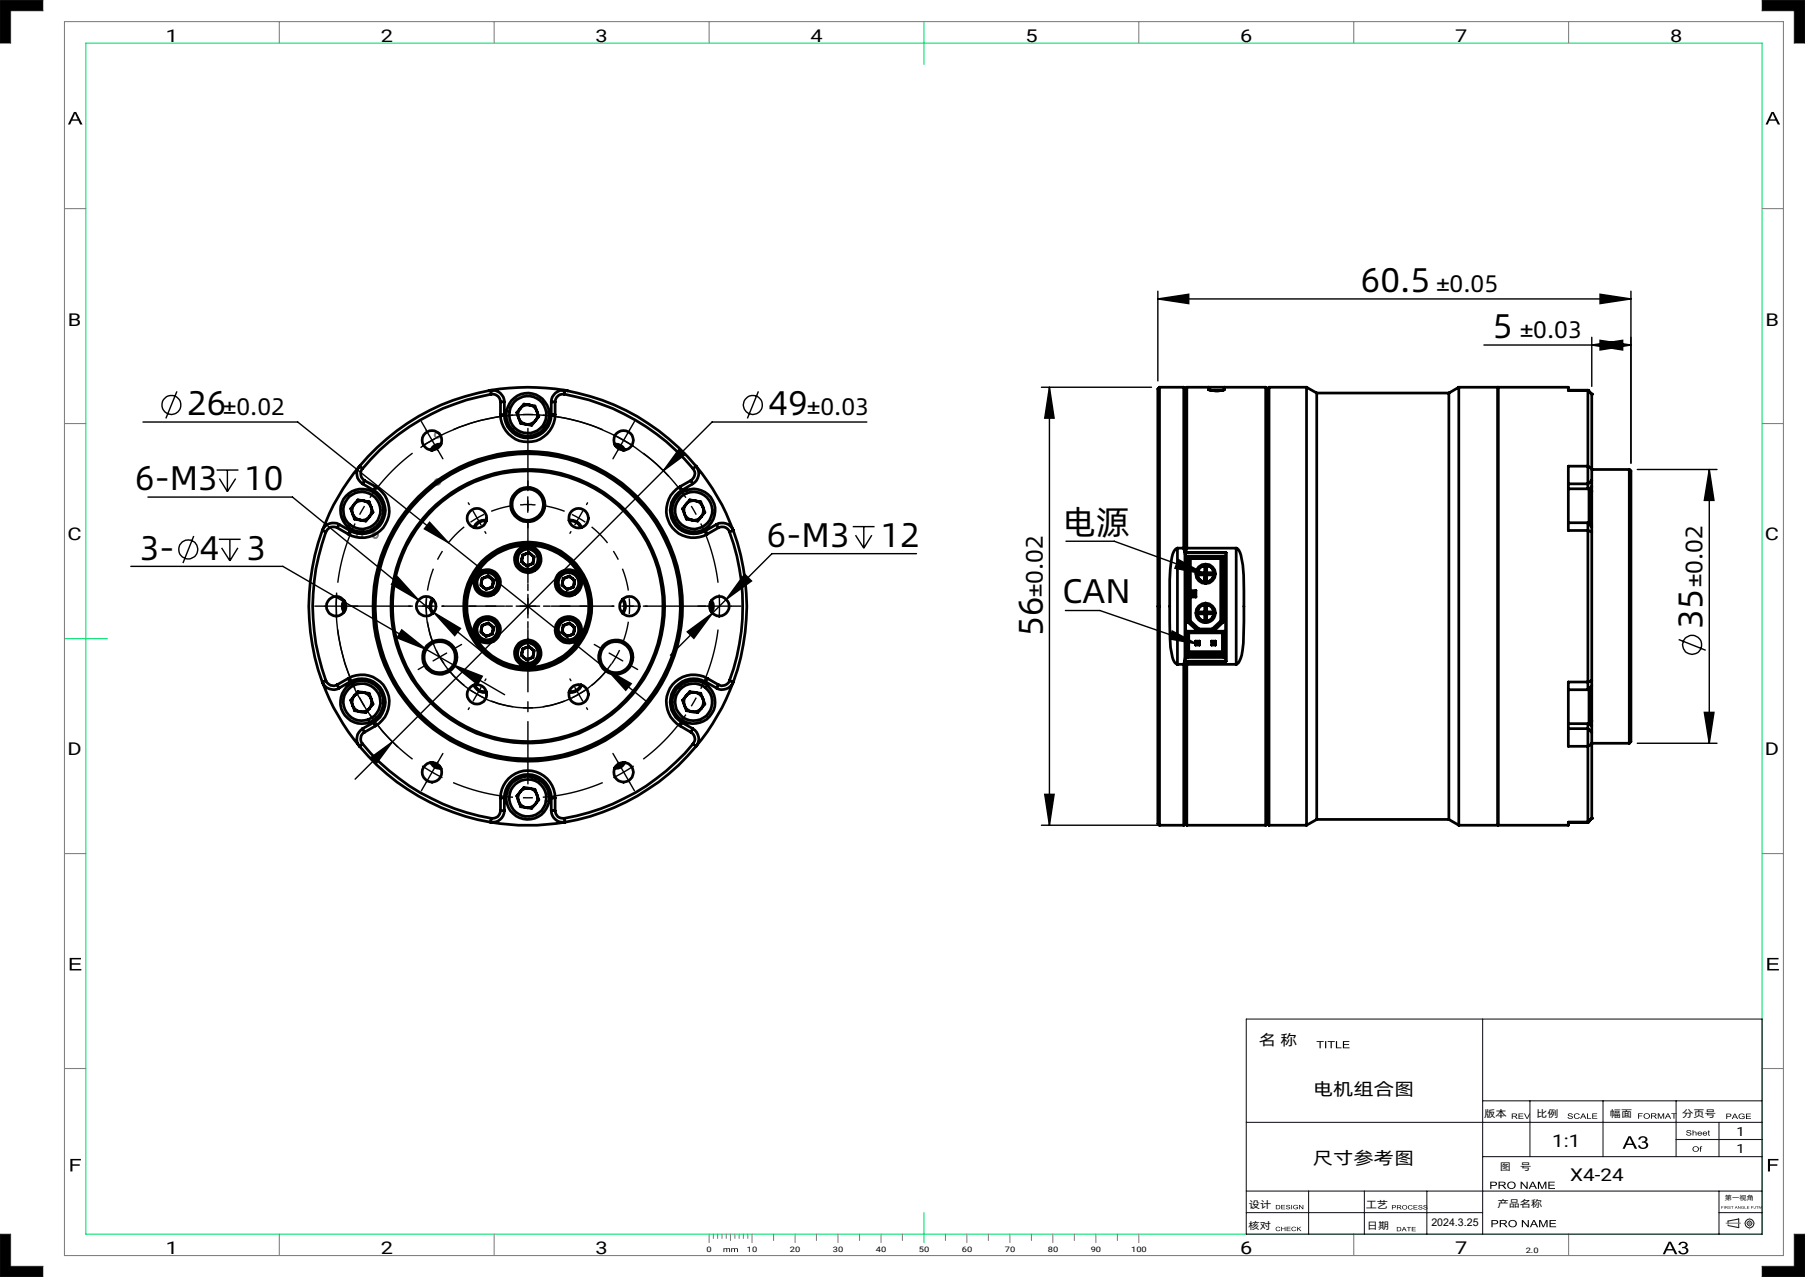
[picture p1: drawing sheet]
<svg xmlns="http://www.w3.org/2000/svg" width="420mm" height="297mm" viewBox="0 0 420 297" stroke-linecap="round" stroke-linejoin="round" font-family="sans-serif">
<defs><g id="words">
<g font-size="8">
<text x="316.6" y="67.9">60.5</text>
<text x="347.4" y="78.7">5</text>
<text x="43.6" y="96.5">26</text>
<text x="178.9" y="96.5">49</text>
<text x="31.4" y="114">6-M3</text>
<text x="56.8" y="114">10</text>
<text x="247.2" y="124.2">电源</text>
<text x="32.5" y="130.1">3-</text>
<text x="46.5" y="130.1">4</text>
<text x="57.4" y="130.1">3</text>
<text x="178.5" y="127.2">6-M3</text>
<text x="204.9" y="127.2">12</text>
<text x="247.1" y="140.3">CAN</text>
<text x="242.6" y="147.9" transform="rotate(-90 242.6 147.9)">56</text>
<text x="396.1" y="146.3" transform="rotate(-90 396.1 146.3)">35</text>
</g>
<g font-size="5.6">
<text x="334.2" y="67.9">±0.05</text>
<text x="353.7" y="78.7">±0.03</text>
<text x="51.9" y="96.5">±0.02</text>
<text x="187.8" y="96.5">±0.03</text>
<text x="396.1" y="136.5" transform="rotate(-90 396.1 136.5)">±0.02</text>
<text x="242.6" y="138.8" transform="rotate(-90 242.6 138.8)">±0.02</text>
</g>
<g font-size="4.1">
<text x="38.6" y="9.7">1</text>
<text x="88.6" y="9.7">2</text>
<text x="138.6" y="9.7">3</text>
<text x="188.6" y="9.7">4</text>
<text x="238.6" y="9.7">5</text>
<text x="288.6" y="9.7">6</text>
<text x="338.6" y="9.7">7</text>
<text x="388.6" y="9.7">8</text>
<text x="15.8" y="75.7">B</text>
<text x="410.8" y="75.7">B</text>
<text x="15.7" y="125.6">C</text>
<text x="410.7" y="125.6">C</text>
<text x="15.7" y="175.7">D</text>
<text x="410.7" y="175.7">D</text>
<text x="305.5" y="254.8">电机组合图</text>
<text x="361.2" y="266.7">1:1</text>
<text x="305.5" y="270.6">尺寸参考图</text>
<text x="365.4" y="274.6">X4-24</text>
<text x="38.6" y="291.7">1</text>
<text x="88.6" y="291.7">2</text>
<text x="138.6" y="291.7">3</text>
<text x="288.6" y="291.7">6</text>
<text x="338.6" y="291.7">7</text>
</g>
<text font-size="3.5" x="293" y="243">名 称</text>
<g font-size="2.9">
<text x="404.1" y="264.3">1</text>
<text x="404.1" y="268.3">1</text>
</g>
<text font-size="2.5" x="333.1" y="285.1">2024.3.25</text>
<g font-size="2.3">
<text x="345.3" y="259.7">版本</text>
<text x="357.4" y="259.8">比例</text>
<text x="374.6" y="259.7">幅面</text>
<text x="391.4" y="259.7">分页号</text>
<text x="349" y="272.2">图</text>
<text x="353.7" y="272.2">号</text>
<text x="290.6" y="280.9">设计</text>
<text x="317.8" y="281">工艺</text>
<text x="348.4" y="280.7">产品名称</text>
<text x="290.5" y="285.9">核对</text>
<text x="318.1" y="285.9">日期</text>
</g>
<g font-size="1.7">
<text x="164.4" y="291.2">0</text>
<text x="173.8" y="291.2">10</text>
<text x="183.8" y="291.2">20</text>
<text x="193.8" y="291.2">30</text>
<text x="203.8" y="291.2">40</text>
<text x="213.8" y="291.2">50</text>
<text x="223.8" y="291.2">60</text>
<text x="233.8" y="291.2">70</text>
<text x="243.8" y="291.2">80</text>
<text x="253.8" y="291.2">90</text>
<text x="263.2" y="291.2">100</text>
<text x="355" y="291.5">2.0</text>
</g>
<text font-size="1.5" x="401.4" y="279">第一视角</text>
</g></defs>
<path d="M0 0v10M410 0h10M0 297h10M420 287v10" fill="none" stroke="#6a6a6a" stroke-width=".25"/>
<path d="M20 10h390v277h-390zM215 5v10M15 148.5h10M215 282v7" fill="none" stroke="#00e171" stroke-width=".25"/>
<g fill="none" stroke="#808080" stroke-width=".25">
<path d="M0 0h10v2.5h-7.5v7.5h-2.5M15 5h400v287h-400zM65 5v5M115 5v5M165 5v5M265 5v5M315 5v5M365 5v5M410 0v2.5h7.5v7.5h2.5v-10M15 48.5h5M410 48.5h5M15 98.5h5"/>
<path d="M410 98.5h5M15 198.5h5M410 198.5h5M15 248.5h5M410 248.5h5M0 297v-10h2.5v7.5h7.5v2.5M65 287v5M115 287v5M165 287v2M166 287v1M167 287v1M168 287v1"/>
<path d="M169 287v1M170 287v1.5M171 287v1M172 287v1M173 287v1M174 287v1M175 287v2M180 287v1.5M185 287v2M190 287v1.5M195 287v2M200 287v1.5"/>
<path d="M205 287v2M210 287v1.5M220 287v1.5M225 287v2M230 287v1.5M235 287v2M240 287v1.5M245 287v2M250 287v1.5M255 287v2M260 287v1.5M265 287v2"/>
<path d="M315 287v5M365 287v5M420 287h-2.5v7.5h-7.5v2.5h10"/>
</g>
<path d="M410 0v2.5h7.5v7.5h2.5v-10zM0 0v10h2.5v-7.5h7.5v-2.5zM410 294.5v2.5h10v-10h-2.5v7.5zM0 287v10h10v-2.5h-7.5v-7.5z" fill="#000"/>
<g fill="#010000">
<path d="M16.2 222.8h2.6v.3h-2.1v.9h2v.4h-2v1h2.2v.3h-2.7z"/>
<path d="M16.4 269.5h2.4v.4h-1.9v.9h1.7v.3h-1.7v1.4h-.5z"/>
<path d="M411.2 222.8h2.6v.3h-2.1v.9h2v.4h-2v1h2.2v.3h-2.7z"/>
<path d="M411.4 269.5h2.4v.4h-1.9v.9h1.7v.3h-1.7v1.4h-.5z"/>
<path d="M390.7 289.1a1.09 1.09 0 0 1 1.2-.3 1.09 1.09 0 0 1 .8 .9l-.5 .4a.81 .81 0 0 1 .7 .9 .81 .81 0 0 1-.9 .7l-1.1-.2-.4-.6h.4a.68 .68 0 0 0 .9 .5 .68 .68 0 0 0 .4-1l-.8-.1v-.3a.54 .54 0 0 0 .8-.5 .54 .54 0 0 0-.9-.4l-.3 .5-.5-.1zM388.5 289.1l-.6 1.4h1.3zM388.3 288.8h.5l1.5 2.9h-.6l-.4-.9h-1.5l-.4 .9h-.5z"/>
<path d="M17.4 26.3l-.5 1.5h1.2zM17.2 26h.5l1.5 3h-.5l-.5-.9h-1.5l-.4 .9h-.5z"/>
<path d="M170.2 290.3l.1 .1 .4-.1 .3 .1 .6-.1 .1 .9h-.2v-.6l-.2-.2-.3 .2v.6h-.2v-.7a.27 .27 0 0 0-.3-.1 .27 .27 0 0 0-.2 .3v.5h-.1zM168.3 290.3l.2 .1 .4-.1 .3 .1 .6-.1 .1 .9h-.2v-.6l-.2-.2-.3 .2v.6h-.2v-.7a.27 .27 0 0 0-.3-.1 .27 .27 0 0 0-.2 .3v.5h-.2z"/>
<path d="M412.5 26.3l-.6 1.5h1.2zM412.2 26h.5l1.5 3h-.5l-.5-.9h-1.5l-.4 .9h-.5z"/>
</g>
<g fill="#000">
<path d="M269.4 69.5l7.2-1.1v2.2zM372.3 68.4l7.2 1.1-7.2 1.1z"/>
<path d="M372.3 79.2l7.2 1-7.2 1.2zM370.4 80.2l7.2-1v2.2z"/>
<path d="M397.7 109.2l1.1 7.2h-2.2zM396.6 165.7h2.2l-1.1 7.2z"/>
<path d="M274.2 130.1l6.3 3.5-7.1-1.4zM272.8 146.7l5.7 3.1-6.3-1.2z"/>
<path d="M86.1 176.3l1.3 1.4 3.9-5.2zM158.1 104.3l-3.8 5.2 5.2-3.8zM141.3 155.8l4.3 4.7 1.3-1.5zM100 121.5l-1.3 1.5 5.6 3.2zM100.9 142.4l4.9 5.4 1.3-1.6zM92.5 134.2l-1.4 1.7 6.3 3.7zM105.5 154.6l5.6 4.6 1.1-1.9zM93.5 146.5l-1.1 1.8 6.8 2.7zM159.9 146.9l1.6 1.6 4.3-5.9zM173.3 133.5l-4.3 5.9 5.9-4.3z"/>
<path d="M243.1 184.7h2.2l-1.1 7.2zM244.2 90.1l1.1 7.2h-2.2z"/>
<path d="M312.5 242.1h1.5v.2h-1.3v.5h1.2v.2h-1.2v.6h1.3v.2h-1.5zM310.8 242.1h.3v1.5h1v.2h-1.3zM308.9 242.1h1.7v.2h-.7v1.5h-.3v-1.5h-.7zM308.3 242.1h.3v1.7h-.3zM306.4 242.1h1.6v.2h-.7v1.5h-.3v-1.5h-.6z"/>
<path d="M354.6 259h.2l.5 1.1 .5-1.1h.2l-.6 1.2h-.2zM353.3 259h1.2v.1h-1v.4h.9v.2h-.9v.4h1v.1h-1.2zM352 259.1v.4h.4a.23 .23 0 0 0 .4-.1 .23 .23 0 0 0-.2-.3zM351.8 259h.7a.37 .37 0 0 1 .5 .2 .37 .37 0 0 1-.4 .5l.5 .5h-.2l-.7-.5h-.2v.5h-.2z"/>
<path d="M360.3 274.8h1.5v.2h-1.3v.5h1.2v.2h-1.2v.6h1.3v.2h-1.5zM357.8 274.8h.5l.6 1.5 .6-1.5h.3v1.7h-.2v-1.4l-.6 1.4h-.3l-.6-1.4v1.4h-.3zM356.6 275l-.3 .8h.7zM356.5 274.8h.3l.8 1.7h-.3l-.2-.5h-.9l-.2 .5h-.3zM353.8 274.8h.3l1.1 1.3v-1.3h.3v1.7h-.3l-1.1-1.3v1.3h-.3zM351 275.7a.7 .7 0 0 0 1.4 0 .7 .7 0 0 0-1.4 0zM350.7 275.6a.95 .95 0 0 1 1.9 0 .95 .95 0 0 1-1.9 0zM349 275v.6h.6a.3 .3 0 0 0 .4-.1 .3 .3 0 0 0-.2-.5zM348.7 274.8h.9a.49 .49 0 0 1 .7 .4 .49 .49 0 0 1-.5 .5l.7 .8h-.3l-.6-.6-.3-.1h-.3v.7h-.3zM347 275v.6h.8a.32 .32 0 0 0 .2-.4 .32 .32 0 0 0-.4-.2zM346.8 274.8h.7a.55 .55 0 0 1 .8 .5 .55 .55 0 0 1-.7 .5h-.6v.7h-.2z"/>
<path d="M370.5 259h1.1v.1h-.9v.4h.9v.1h-.9v.5h1v.1h-1.2zM369.3 259h.2v1.1h.8v.1h-1zM368.4 259.1l-.3 .6h.5zM368.3 259h.2l.6 1.2h-.2l-.2-.4h-.6l-.2 .4h-.2zM366.4 259.1l.8-.1 .4 .3h-.2a.5 .5 0 0 0-.8-.1 .5 .5 0 0 0 0 .8 .5 .5 0 0 0 .8-.2h.2a.7 .7 0 0 1-1 .4 .7 .7 0 0 1-.2-1.1zM364.9 259.1l.1-.1a.67 .67 0 0 1 .9 .3h-.2a.34 .34 0 0 0-.3-.3 .34 .34 0 0 0-.3 .4h.1a.53 .53 0 0 1 .5 .1 .53 .53 0 0 1 .2 .5 .72 .72 0 0 1-1.1-.2l.7 .3a.21 .21 0 0 0 .3-.2 .21 .21 0 0 0-.3-.2 .46 .46 0 0 1-.5-.1 .46 .46 0 0 1-.1-.5z"/>
<path d="M381.4 264.6a1.09 1.09 0 0 1 1.1-.3 1.09 1.09 0 0 1 .8 .9l-.5 .4a.81 .81 0 0 1 .7 .9 .81 .81 0 0 1-.9 .7l-1.1-.2-.4-.6h.5a.68 .68 0 0 0 .9 .5 .68 .68 0 0 0 .3-1l-.8-.1 .1-.3a.54 .54 0 0 0 .8-.5 .54 .54 0 0 0-.9-.4l-.4 .5-.4-.1zM379.2 264.6l-.6 1.4h1.2zM378.9 264.3h.6l1.4 2.9h-.5l-.4-.9h-1.5l-.4 .9h-.6z"/>
<path d="M388.9 258.9h1.2v.2h-.5v1.1h-.2v-1.1h-.5zM388.1 259.1l-.3 .6h.6zM388 258.9h.2l.6 1.3h-.2l-.2-.4h-.6l-.2 .4h-.2zM385.7 258.9h.4l.4 1.1 .4-1.1h.3v1.3h-.2v-1.1l-.4 1.1h-.2l-.5-1.1v1.1h-.2zM384.4 259.1v.4h.4a.23 .23 0 0 0 .4-.1 .23 .23 0 0 0-.2-.3zM384.2 258.9h.7a.37 .37 0 0 1 .5 .3 .37 .37 0 0 1-.4 .4l.6 .6h-.3l-.7-.6h-.2v.6h-.2zM382.6 259.6a.55 .55 0 0 0 1.1 0 .55 .55 0 0 0-1.1 0zM382.4 259.6a.71 .71 0 0 1 1.4 0 .71 .71 0 0 1-1.4 0zM381.2 258.9h1v.2h-.8v.4h.7v.1h-.7v.6h-.2z"/>
<path d="M395.7 266.7l.4-.1-.3 .2 .2 .3h-.2v.8h-.2v-.8h-.2zM394 267.2a.55 .55 0 0 0 1.1 0 .55 .55 0 0 0-1.1 0zM393.8 267.2a.71 .71 0 0 1 1.4 0 .71 .71 0 0 1-1.4 0z"/>
<path d="M397.5 263l.2-.1v.3h.2l-.2 .1v.5l.2 .3-.4-.1v-.7h-.1zM396.5 263.4l-.1 .2h.6l-.2-.3zM396.3 263.3a.52 .52 0 0 1 .6-.1 .52 .52 0 0 1 .3 .5h-.8a.34 .34 0 0 0 .3 .3 .34 .34 0 0 0 .3-.2h.2a.52 .52 0 0 1-.7 .3 .52 .52 0 0 1-.2-.8zM395.3 263.4l-.1 .2h.6l-.2-.3zM395.1 263.3a.52 .52 0 0 1 .6-.1 .52 .52 0 0 1 .3 .5h-.8a.34 .34 0 0 0 .3 .3 .34 .34 0 0 0 .3-.2h.2a.52 .52 0 0 1-.7 .3 .52 .52 0 0 1-.2-.8zM393.8 262.8h.2v.5a.41 .41 0 0 1 .5-.1 .41 .41 0 0 1 .3 .3v.6h-.2v-.6a.27 .27 0 0 0-.3-.2 .27 .27 0 0 0-.3 .3v.5h-.2zM392.5 263l.1-.1a.68 .68 0 0 1 .9 .3h-.2a.34 .34 0 0 0-.3-.3 .34 .34 0 0 0-.3 .4h.1a.53 .53 0 0 1 .5 .1 .53 .53 0 0 1 .2 .5 .72 .72 0 0 1-1.2-.2l.8 .3a.21 .21 0 0 0 .3-.2 .21 .21 0 0 0-.3-.2 .46 .46 0 0 1-.5-.1 .46 .46 0 0 1-.1-.5z"/>
<path d="M406.3 259h1.1v.2h-.9v.3h.8v.2h-.8v.4h.9v.2h-1.1zM404.7 259.2a.8 .8 0 0 1 1.2 .2h-.1a.56 .56 0 0 0-.9-.2 .56 .56 0 0 0 0 .8 .56 .56 0 0 0 .8 0l.1-.2h-.5v-.2h.7v.5a.77 .77 0 0 1-1.1 .1 .77 .77 0 0 1-.2-1zM403.7 259.1l-.3 .6h.5zM403.6 259h.2l.6 1.3h-.2l-.2-.4h-.6l-.2 .4h-.2zM401.9 259.2v.4h.6a.24 .24 0 0 0 .1-.3 .24 .24 0 0 0-.3-.1zM401.7 259h.7a.4 .4 0 0 1 .5 .5 .4 .4 0 0 1-.6 .2h-.4v.6h-.2z"/>
<path d="M301.8 285.3h.2v.5l.8-.5-.5 .4 .5 .6h-.2l-.4-.5-.2 .2v.3h-.2zM300.7 285.4l.6-.1 .3 .3h-.2a.4 .4 0 0 0-.6-.1 .4 .4 0 0 0 0 .6 .4 .4 0 0 0 .6-.1h.2a.56 .56 0 0 1-.8 .3 .56 .56 0 0 1-.1-.9zM299.4 285.3h.9l-.8 .1v.3h.7l-.7 .2v.3h.8v.1h-.9zM298.1 285.3h.2v.4h.6v-.4h.2v1h-.2v-.4h-.6v.4h-.2zM297 285.4l.6-.1 .3 .3h-.2a.4 .4 0 0 0-.6-.1 .4 .4 0 0 0 .1 .6 .4 .4 0 0 0 .6-.1h.1a.56 .56 0 0 1-.8 .3 .56 .56 0 0 1-.1-.9z"/>
<path d="M302.3 280.2h.2l.6 .8v-.8h.2v1h-.2l-.7-.7v.7h-.1zM301.1 280.4a.64 .64 0 0 1 .9 .1l-.1 .1a.45 .45 0 0 0-.7-.2 .45 .45 0 0 0 0 .7 .45 .45 0 0 0 .6 0l.1-.2-.4-.2h.5v.4a.62 .62 0 0 1-.8 .1 .62 .62 0 0 1-.1-.8zM300.5 280.2h.1v1h-.1zM299.3 280.4l.5-.2 .4 .3h-.2a.27 .27 0 0 0-.3-.2 .27 .27 0 0 0-.2 .3h.1a.43 .43 0 0 1 .4 .1 .43 .43 0 0 1 .2 .4l-.2 .1a.54 .54 0 0 1-.8-.3l.5 .2h.3v-.2l-.3-.1a.3 .3 0 0 1-.3-.1 .3 .3 0 0 1-.1-.3zM298.1 280.2h.9v.2h-.7v.3h.7l-.7 .1v.3h.8v.1h-1zM297 280.4v.7l.7-.1a.39 .39 0 0 0 0-.4 .39 .39 0 0 0-.4-.2zM296.9 280.2h.4a.51 .51 0 0 1 .6 .5 .51 .51 0 0 1-.6 .5h-.4z"/>
<path d="M328.5 285.4h.9v.1h-.7v.3h.7l-.7 .1v.3h.7v.2h-.9zM327.3 285.4h1l-.4 .1v.9h-.1v-.9zM326.7 285.5l-.2 .5h.4zM326.6 285.4h.2l.5 1h-.2l-.1-.3h-.5l-.2 .3h-.2zM325.2 285.5v.7l.6-.1a.39 .39 0 0 0 0-.4 .39 .39 0 0 0-.3-.2zM325 285.4h.5a.51 .51 0 0 1 .6 .5 .51 .51 0 0 1-.6 .5h-.5z"/>
<path d="M331.3 280.4l.5-.1 .3 .3-.2-.1a.27 .27 0 0 0-.3-.1 .27 .27 0 0 0-.2 .2l.1 .1a.43 .43 0 0 1 .5 0 .43 .43 0 0 1 .1 .5l-.2 .1a.54 .54 0 0 1-.7-.3l.4 .2 .4-.1v-.2l-.4-.1a.3 .3 0 0 1-.3-.1 .3 .3 0 0 1 0-.3zM330.1 280.4l.5-.1 .4 .3-.2-.1a.27 .27 0 0 0-.3-.1 .27 .27 0 0 0-.2 .2v.1a.43 .43 0 0 1 .5 0 .43 .43 0 0 1 .1 .5l-.1 .1a.54 .54 0 0 1-.8-.3l.4 .2 .4-.1v-.2l-.3-.1a.3 .3 0 0 1-.4-.1 .3 .3 0 0 1 0-.3zM328.9 280.3h.9l-.7 .1v.3h.7l-.7 .1v.4h.7v.1h-.9zM327.8 280.4l.6-.1 .3 .3h-.2a.4 .4 0 0 0-.6-.1 .4 .4 0 0 0 0 .6 .4 .4 0 0 0 .6-.2l.2 .1a.56 .56 0 0 1-.8 .3 .56 .56 0 0 1-.1-.9zM326.4 280.8a.45 .45 0 0 0 .9 0 .45 .45 0 0 0-.9 0zM326.2 280.8a.6 .6 0 0 1 1.2 0 .6 .6 0 0 1-1.2 0zM325.2 280.4v.3l.7-.1-.2-.2zM325 280.3h.6a.29 .29 0 0 1 .4 .2 .29 .29 0 0 1-.3 .3l.4 .5-.7-.4h-.2v.4h-.2zM324.1 280.4v.4l.5-.1v-.3zM323.9 280.3h.6a.28 .28 0 0 1 .3 .3 .28 .28 0 0 1-.2 .3h-.5v.4h-.2z"/>
<path d="M360.6 283.8h1.4v.2h-1.2v.5h1.2v.2h-1.2v.5h1.3v.2h-1.5zM358.1 283.8h.4l.6 1.4 .6-1.4h.4v1.6h-.3v-1.4l-.6 1.4h-.2l-.6-1.4v1.4h-.3zM356.9 283.9l-.3 .8h.7zM356.8 283.8h.3l.8 1.6h-.3l-.2-.5h-.9l-.2 .5h-.3zM354.1 283.8h.3l1.1 1.3v-1.3h.2v1.6h-.2l-1.1-1.3v1.3h-.3zM351.3 284.6a.7 .7 0 0 0 1.4 0 .7 .7 0 0 0-1.4 0zM351 284.6a.95 .95 0 0 1 1.9 0 .95 .95 0 0 1-1.9 0zM349.2 283.9v.6h.6a.3 .3 0 0 0 .5-.1 .3 .3 0 0 0-.2-.4zM349 283.8h.9a.49 .49 0 0 1 .7 .3 .49 .49 0 0 1-.6 .6l.8 .7h-.4l-.5-.6-.3-.1h-.4v.7h-.2zM347.3 284v.5h.8a.32 .32 0 0 0 .2-.4 .32 .32 0 0 0-.5-.1zM347 283.8h.8a.55 .55 0 0 1 .8 .4 .55 .55 0 0 1-.8 .5h-.5v.7h-.3z"/>
<path d="M409.3 280.5l.4 .5 .1-.5v.6l-.5-.4v.4zM408.6 280.5h.6l-.3 .1v.5l-.1-.5zM408.4 280.5l.1 .5-.3 .1-.1-.1h.3zM407.6 280.6v.2h.3zM407.5 280.5l.5 .2v.1l-.4 .1v.2zM406.5 280.5h.5l-.4 .1v.2h.4l-.4 .1v.2h.4h-.5zM405.9 280.5l.1 .6h.4h-.5zM405.2 280.6l.4-.1 .2 .2a.28 .28 0 0 0-.4-.2 .28 .28 0 0 0-.1 .4 .28 .28 0 0 0 .4 .1l-.2-.2h.3a.32 .32 0 0 1-.4 .3 .32 .32 0 0 1-.2-.5zM404.4 280.5l.5 .5 .1-.5v.6l-.5-.4-.1 .4zM404 280.6l-.1 .3h.2zM403.9 280.5l.4 .6-.2-.2-.4 .2zM402.8 280.5h.6l-.3 .1v.5l-.1-.5zM402.2 280.6l.5 .1-.4-.1v.2a.23 .23 0 0 1 .4 .1 .23 .23 0 0 1-.2 .3 .23 .23 0 0 1-.3-.3l.4 .1-.4-.2zM401.5 280.6v.2l.4-.1zM401.4 280.5l.5 .1 .1 .2-.2 .1 .3 .2-.5-.2-.2 .2zM401.2 280.5l.1 .6zM400.5 280.5h.5l-.4 .1v.2h.4l-.4 .1v.2z"/>
</g>
<g fill="none" stroke="#191924" stroke-width=".25">
<path d="M290 237h120v50h-120zM345 237v50M345 256h65M356 256v13M373 256v13M390 256v13M290 277h120M290 261h120M304.5 277v10M317.5 277v10M332 277v10M345 269h65"/>
<path d="M390 265h20M400 261v8M400 277v10M290 282h55M400 282h10M402.1 284l2.5-.5v2l-2.5-.5"/>
<circle cx="407.1" cy="284.5" r=".49"/>
<circle cx="407.1" cy="284.5" r="1.01"/>
</g>
<path d="M402.1 284v1" fill="none" stroke="#191924" stroke-width=".25" stroke-dasharray="1.3 .6" stroke-dashoffset=".5"/>
<path d="M401.6 284.5h3.4M405.9 284.5h2.4M407.1 283.3v2.5" fill="none" stroke="#808080" stroke-width=".25" stroke-dasharray="15.2 1.3 1.3 1.3"/>
<g fill="none" stroke="#000" stroke-width=".33">
<path d="M269.4 69.5l7.2-1.1v2.2zM269.4 67.7v20.9M269.4 69.5h110.1M370.4 78.4v11.5M372.3 79.2l7.2 1-7.2 1.2zM372.3 68.4l7.2 1.1-7.2 1.1zM379.5 67.7v40M33.3 98.2h36l35 28M41.2 91l-2.6 6.3M176.5 91l-2.6 6.3M201.7 98.2h-36l-83.1 83M242.3 90.1h25.6"/>
<path d="M244.2 90.1v101.8M244.2 90.1l1.1 7.2h-2.2zM345.3 80.2h34.2M370.4 80.2l7.2-1v2.2zM34.4 115.6h33.7l43.5 35.6M50.4 109.3h5.1M51 111.3l1.9 3M52.9 109.3v5M54.8 111.3l-1.9 3M97.8 104.1a44.6 44.6 0 0 1 57.8 6.7M99.1 100l1.4 2.4M100.5 102.4l-2.3 1.5"/>
<path d="M100.5 102.4l1.4 2.4M102.9 101.1l-2.4 1.3M121 117.4h3.6M122.8 115.5v3.6M158.1 104.3l1.4 1.4-5.2 3.8zM381 109.2h18.5M397.7 109.2v63.7M397.7 109.2l1.1 7.2h-2.2zM30.4 131.7h35.4l33.4 19.3M45.1 124.7l-2.5 6.3M50.9 125.4h5.1M51.6 127.4l1.9 3"/>
<path d="M53.5 125.4v5M55.4 127.4l-1.9 3M78.3 137.8a44.9 44.9 0 0 0 14.3 36M92.5 134.2l4.9 5.4-6.3-3.7zM99.3 138.7a23.6 23.6 0 0 0 15.4 24.6 23.6 23.6 0 0 0 27.6-9M100 121.5l4.3 4.7-5.6-3.2zM104.3 126.2l46.5 37.2M173.3 133.5l1.6 1.6-5.9 4.3zM198.4 122.5h5.1M199.1 124.5l1.9 3M201 122.5v5M202.9 124.5l-1.9 3"/>
<path d="M213.3 128.8h-33.7l-23.6 23.6M248 125.9h11.3l21.2 7.7M274.2 130.1l6.3 3.5-7.1-1.4zM93.5 146.5l5.7 4.5-6.8-2.7zM99.2 151l6.3 3.6M100.9 142.4l6.2 3.8-1.3 1.6zM105.5 154.6l6.7 2.7-1.1 1.9zM105.5 154.6l11.9 7M141.3 155.8l5.6 3.2-1.3 1.5zM159.9 146.9l5.9-4.3-4.3 5.9zM247.9 142h8l22.6 7.8M272.8 146.7l5.7 3.1-6.3-1.2z"/>
<path d="M390.6 148.7l6.3 2.5M86.1 176.3l5.2-3.8-3.9 5.2zM381 172.9h18.5M396.6 165.7h2.2l-1.1 7.2zM242.3 191.9h32.1M243.1 184.7h2.2l-1.1 7.2z"/>
<circle cx="39.9" cy="94.2" r="2.2"/>
<circle cx="175.2" cy="94.2" r="2.2"/>
<circle cx="43.8" cy="127.8" r="2.21"/>
<circle cx="393.7" cy="150" r="2.2"/>
</g>
<g fill="none" stroke="#808080" stroke-width=".46">
<circle cx="101.8" cy="112.1" r=".64"/>
<circle cx="101.8" cy="101.2" r=".64"/>
<circle cx="83.7" cy="124.5" r=".64"/>
<circle cx="87.3" cy="124.5" r=".62"/>
</g>
<g fill="none" stroke="#000" stroke-width=".33" stroke-dasharray="55.5 2.3 2.3 2.3" stroke-linecap="butt">
<path d="M119.2 117.6l-2.5 .5-2.4 .8M131.4 118.9l-2.4-.8-2.5-.5M145.1 102.4l-2.4-1.3M145.1 102.4l2.3 1.4M111 120.5l-1.5 1M111 120.5l1.6-.9M134.7 120.5l-1.6-.9M134.7 120.5l1.5 1M78.3 141v2.7M78.3 141v-2.8M99.2 141l.1 1.8M99.2 141l.1-1.8"/>
<path d="M99.5 144.6l.5 2.5 .8 2.4M102.4 152.8l.9 1.5M102.4 152.8l-.9-1.6M104.4 155.8l1.7 1.9 1.9 1.7M137.7 159.4l1.9-1.7 1.7-1.9M143.3 152.8l.9-1.6M143.3 152.8l-.9 1.5M144.9 149.5l.8-2.4 .5-2.5M146.5 141l-.1-1.8M146.5 141l-.1 1.8M167.4 141l-.1-2.8M167.4 141l-.1 2.7"/>
<path d="M100.5 179.6l2.5 1.3M100.5 179.6l-2.3-1.5M111 161.5l1.6 .8M111 161.5l-1.5-1M134.7 161.5l1.5-1M134.7 161.5l-1.6 .8M145.1 179.6l2.3-1.5M145.1 179.6l-2.4 1.3"/>
</g>
<path d="M140.2 99.9a44.6 44.6 0 0 0-34.8 0M96 105.4a44.6 44.6 0 0 0-17.4 30.1M167.1 135.5a44.6 44.6 0 0 0-17.4-30.1M78.6 146.4a44.6 44.6 0 0 0 17.4 30.2M149.7 176.6a44.6 44.6 0 0 0 17.4-30.2M105.4 182a44.6 44.6 0 0 0 34.8 0" fill="none" stroke="#000" stroke-width=".33" stroke-dasharray="55.5 2.3 2.3 2.3" stroke-dashoffset="41" stroke-linecap="butt"/>
<path d="M108 122.5a23.7 23.7 0 0 0-8.5 14.8M146.2 137.3a23.7 23.7 0 0 0-8.5-14.8M114.3 163a23.7 23.7 0 0 0 17.1 0" fill="none" stroke="#000" stroke-width=".33" stroke-dasharray="55.5 2.3 2.3 2.3" stroke-dashoffset="50.2" stroke-linecap="butt"/>
<g fill="none" stroke="#000" stroke-width=".33" stroke-dasharray="55.5 2.3 2.3 2.3">
<path d="M99.2 100l-1.2-2M101.9 104.7l1.2 2M109.2 117.3l-.2-.4M122.8 113.7v-1.8M136.5 117.3l.2-.4M143.8 104.7l-1.2 2M145.1 102.4l1.4-2.4M145.1 102.4l-1.3 2.3M146.5 100l1.1-2M111 120.5l-.9-1.6M111 120.5l.9 1.6M112.8 123.6l.3 .4"/>
<path d="M122.8 121v1.8M132.8 123.6l-.2 .4M134.7 120.5l.9-1.6M134.7 120.5l-.9 1.6M75.5 141h-2.2M78.3 141h-2.8M78.3 141h2.7M81 141h2.3M95.5 141h-.4M99.2 141h-1.8M99.2 141h1.8M99.2 154.6l-1.9 1.1"/>
<path d="M102.4 152.8l-1.6 .9M102.4 152.8l1.5-.9M102.8 141h.5M105.5 151l1.9-1.1M112.8 158.3l.3-.4M122.8 141v-2.8M122.8 141h-2.7M122.8 141v2.7M122.8 141h2.8M122.8 141v-1.8M122.8 141h-1.8M122.8 141v1.8"/>
<path d="M122.8 141h1.9M132.8 158.3l-.2-.4M140.2 151l-1.9-1.1M142.9 141h-.5M143.3 152.8l1.6 .9M143.3 152.8l-1.6-.9M146.5 154.6l1.9 1.1M146.5 141h1.8M146.5 141h-1.8M150.1 141h.5M164.7 141h-2.3M167.4 141h2.7"/>
<path d="M167.4 141h-2.7M170.1 141h2.3M100.5 179.6l-1.3 2.3M100.5 179.6l1.4-2.4M101.9 177.2l1.2-2M109.2 164.6l-.2 .4M111 161.5l-.9 1.5M111 161.5l.9-1.6M134.7 161.5l.9 1.5M134.7 161.5l-.9-1.6M136.5 164.6l.2 .4M143.8 177.2l-1.2-2"/>
<path d="M145.1 179.6l1.4 2.3M145.1 179.6l-1.3-2.4M99.2 181.9l-1.2 2M146.5 181.9l1.1 2"/>
</g>
<path d="M122.8 135.5v-35.9M117.4 141h-35.9M122.8 146.4v35.9M128.3 141h35.9" fill="none" stroke="#000" stroke-width=".33" stroke-dasharray="55.5 2.3 2.3 2.3" stroke-dashoffset="41"/>
<path d="M122.8 137.3v-10M119.2 141h-10M122.8 144.6v10M126.5 141h10" fill="none" stroke="#000" stroke-width=".33" stroke-dasharray="55.5 2.3 2.3 2.3" stroke-dashoffset="53.9"/>
<path d="M101.6 111.8l.5 .5M87.1 124.7l.5-.5" fill="none" stroke="#808080" stroke-width=".33" stroke-dasharray="55.5 2.3 2.3 2.3"/>
<g fill="none" stroke="#000" stroke-width=".64">
<path d="M113.7 90.9h.1M114.1 90.8a50.8 50.8 0 0 0-30.4 17.6M114.1 90.8a2.78 2.78 0 0 1 3.3 2.7M114.1 90.8a53.5 53.5 0 0 1 17.4 0M114.1 90.8l.2 .9M114.3 91.7a50.4 50.4 0 0 0-29.9 17.3M114.3 91.7a1.88 1.88 0 0 1 2.2 1.8M116.5 96.4a6.4 6.4 0 0 0 6.3 6.4 6.4 6.4 0 0 0 6.4-6.4M116.5 93.5v2.9M116.5 96.4h.9M116.5 93.5h.9M117.4 96.4a5.5 5.5 0 0 0 5.4 5.5 5.5 5.5 0 0 0 5.5-5.5"/>
<path d="M117.4 93.5v2.9M121.9 94l2.6 .4 .9 2.5-1.7 2-2.6-.4-.9-2.5zM128.3 93.5v2.9M128.3 96.4h.9M128.3 93.5h.9M129.2 93.5v2.9M131.3 91.7a1.88 1.88 0 0 0-2.1 1.8M131.3 91.7a50.4 50.4 0 0 1 30 17.3M131.5 90.8a50.8 50.8 0 0 1 30.5 17.6M131.5 90.8a2.78 2.78 0 0 0-3.2 2.7M131.5 90.8l-.2 .9M131.9 90.9h.1"/>
<path d="M269.8 90.1v101.8M269.8 90.1a1.01 1.01 0 0 0-.4 1.1v99.6a.94 .94 0 0 0 .4 1.1M269.8 90.1h5.6M275.4 90.1v37.4M275.4 90.1l.4 .3M275.8 90.4v38.1M276.2 90.1v37.4M276.2 90.1h18.3M276.2 90.1l-.4 .3M281.2 90.1v.5a5.3 5.3 0 0 0 3.7 0v-.5M294.5 90.1v101.8M294.5 90.1l.4 .3"/>
<path d="M294.9 90.4v101.2M295.3 90.1v101.8M295.3 90.1h8.7M295.3 90.1l-.4 .3M304 90.1v101.8M304 90.1l2.4 1.3M306.4 91.4v99.2M306.4 91.4h30.7M337.1 91.4v99.2M339.4 90.1h25.5v.7h4.6M339.4 90.1v101.8M339.4 90.1l-2.3 1.3"/>
<path d="M348.6 90.1v101.8M369.5 90.8v17.6M369.5 90.8h.1M369.5 90.8l.9 .9M370.4 91.7v17.3M370.4 91.7h.1M83.3 116.3l2.6 .4 .9 2.4-1.7 2.1-2.6-.5-.9-2.4zM83.7 108.4a2.78 2.78 0 0 0 .7 4.1M83.7 108.4a53.3 53.3 0 0 0-8.7 15M83.7 108.4l.7 .6M84.4 109a1.89 1.89 0 0 0 .4 2.8M84.4 112.5l2.5 1.5"/>
<path d="M84.8 111.8l2.6 1.4M84.8 111.8l-.4 .7M86.9 114a5.4 5.4 0 0 1 2 7.5 5.4 5.4 0 0 1-7.4 1.9M87.4 113.2a6.4 6.4 0 0 1 2.3 8.7 6.4 6.4 0 0 1-8.7 2.3M87.4 113.2l-.5 .8M102.4 103.7a1.73 1.73 0 0 0-1.7 1M102.7 103.3a2.38 2.38 0 0 0-2.5 1.4M143 103.3a2.38 2.38 0 0 1 2.4 1.4M143.2 103.7a1.87 1.87 0 0 1 1.8 1M158.2 113.2a6.4 6.4 0 0 0-2.3 8.7 6.4 6.4 0 0 0 8.7 2.3M158.2 113.2l.5 .8M158.7 114a5.4 5.4 0 0 0-2 7.5 5.4 5.4 0 0 0 7.4 1.9"/>
<path d="M160.5 116.3l2.6 .4 .9 2.4-1.6 2.1-2.7-.5-.9-2.4zM160.7 111.8l-2.5 1.4M160.7 111.8l.5 .7M161.2 112.5l-2.5 1.5M161.3 109a1.84 1.84 0 0 1-.6 2.8M162 108.4a2.73 2.73 0 0 1-.8 4.1M162 108.4a53.4 53.4 0 0 1 8.6 15M162 108.4l-.7 .6M364.9 113.7h4.8M364.9 112.5h4.6M369.5 108.4h-4.6v15h4.6M369.5 108.4v4.1"/>
<path d="M369.5 108.4l.9 .6M369.5 112.5v1.2M369.7 113.7l.6 .3 .1 .4M369.7 113.7v8.1M370.4 114.4v8.1M370.4 113.2v1.2M370.4 109v2.8M370.4 109.2h8.7M370.4 111.8l-.9 .7M370.4 111.8v1.4M370.4 113.2l-.6 .5M379.1 109.2v63.7"/>
<path d="M379.1 109.2l.4 .3v63l-.4 .4M75 123.4a50.9 50.9 0 0 0 0 35.2M75 123.4l.8 .3M75.8 123.7a50.1 50.1 0 0 0 0 34.6M78.5 122.7a1.84 1.84 0 0 0-2.7 1M78.5 122.7l2.5 1.5M78.9 122a2.77 2.77 0 0 0-3.9 1.4M78.9 122l2.6 1.4M78.9 122l-.4 .7M80.1 139.6a2.34 2.34 0 0 0 0 2.8M81.5 123.4l-.5 .8M100.7 139.3a2.71 2.71 0 0 0 0 3.4"/>
<path d="M100.8 139.4a2.43 2.43 0 0 0 0 3.2M112.2 134.5l1.4-.5 1.3 1-.3 1.5-1.5 .6-1.2-1zM113.2 121.1a2.67 2.67 0 0 0-2.8 1.6M113.2 121a2.65 2.65 0 0 0-3 1.7M121.6 129.1l1.5-.6 1.2 1-.3 1.6-1.4 .6-1.3-1.1zM131 134.5l1.5-.5 1.2 1-.2 1.5-1.5 .6-1.2-1zM132.4 121a2.69 2.69 0 0 1 2.9 1.7M132.4 121.1a2.77 2.77 0 0 1 2.8 1.6M144.8 139.4a2.66 2.66 0 0 1 0 3.2M145 139.3a2.74 2.74 0 0 1 0 3.4M164.1 123.4l.5 .8M165.6 139.6a2.34 2.34 0 0 1 0 2.8"/>
<path d="M166.7 122a2.77 2.77 0 0 1 3.9 1.4M166.7 122l.5 .7M166.7 122l-2.6 1.4M167.2 122.7a1.79 1.79 0 0 1 2.5 1M167.2 122.7l-2.6 1.5M169.7 123.7a50.1 50.1 0 0 1 0 34.6M170.6 123.4a50.9 50.9 0 0 1 0 35.2M170.6 123.4l-.9 .3M274 127.5l-.2 .1a2.16 2.16 0 0 0-1.1 2 35.6 35.6 0 0 0-.5 7.8v3.6a52.4 52.4 0 0 0 .6 11.9 1.92 1.92 0 0 0 1.2 1.6M274 127.5h1.4M274 127.5v27M275.4 127.5l.4 1.5"/>
<path d="M275.8 128.5h9.5v25.3h-9.5M275.8 128.5v25.3M276.2 127.5h11.4M276.2 127.5l-.3 1M276.4 129.3v8.6M276.4 138.3v6.4M276.4 137.9h1.3M276.4 138.3h1.3M276.4 129.3h8.2M276.4 138.3l.6 .5M276.4 129.3l.6 .6M277 138.8h1.3"/>
<path d="M277 129.9v7.5M277 138.8v5.6M277 137.4l-.6 .5M277 129.9h7M277 137.4h1.3M277.7 137.9v.4M277.7 138.3l.6 .5M278.3 137.4l-.6 .5M278.3 137.4v1.4M278.6 133.6a2.04 2.04 0 0 0 1.7 1.8M278.7 134.2l-.1-.5h1.7v1.7M278.8 133.2v.5"/>
<path d="M279.8 135.3l.5 .1M280.3 134.5l-.1 .2M280.3 131.5a2.04 2.04 0 0 0-1.7 1.8M280.3 131.5l-.5 .2M280.3 131.5v1.7h-1.7l.1-.5M280.3 131.7h.5M280.3 135.2h.5M280.5 131.5a1.99 1.99 0 0 0-2 2 1.99 1.99 0 0 0 2 1.9M280.5 131.5a1.99 1.99 0 0 1 2 2 1.99 1.99 0 0 1-2 1.9M280.5 131.2v.3M280.5 135.4v.3M280.7 134.9l.1 .2"/>
<path d="M280.8 131.5a1.76 1.76 0 0 1 1.6 1.7h-1.6zM282.3 133.2v.5M282.3 134.2l.1-.5h-1.6v1.7l.4-.1M282.4 133.6a2.04 2.04 0 0 1-1.7 1.8M284 129.9v14.5M284.6 129.3v15.4M284.6 129.3l-.6 .6M287.6 127.5a1.62 1.62 0 0 1 1.1 1.6 47.1 47.1 0 0 1 .7 11.9v3.6a28.5 28.5 0 0 1-.7 8.6l-.5 1-.6 .3M287.6 127.5v27M364.9 121.6h4.6M369.5 123.4v35.2M369.5 121.6v1.8"/>
<path d="M369.5 121.6l.9 .9M369.5 123.4l.9 .3M370.4 123.7v34.6M370.4 122.5v1.2M75 158.6a2.77 2.77 0 0 0 3.9 1.4M75 158.6a53.3 53.3 0 0 0 8.7 15M75.8 158.3a1.84 1.84 0 0 0 2.7 1M75.8 158.3l-.8 .3M78.5 159.3l.4 .7M80.3 140a1.84 1.84 0 0 0 0 2.1M81 157.8a6.4 6.4 0 0 1 8.7 2.3 6.4 6.4 0 0 1-2.3 8.7M81 157.8l-2.5 1.5"/>
<path d="M81 157.8l.5 .8M81.5 158.6a5.5 5.5 0 0 1 7.4 2 5.5 5.5 0 0 1-2 7.5M81.5 158.6l-2.6 1.4M110.2 159.3l.1 .2a2.77 2.77 0 0 0 2.9 1.6M110.4 159.3a2.44 2.44 0 0 0 2.8 1.6M112.2 145.5l1.4-.6 1.3 1-.3 1.5-1.5 .6-1.2-1zM121.6 150.9l1.5-.6 1.2 1.1-.3 1.5-1.4 .6-1.3-1zM131 145.5l1.5-.6 1.2 1-.2 1.5-1.5 .6-1.2-1zM135.2 159.3a2.67 2.67 0 0 1-2.8 1.6M135.3 159.3a2.69 2.69 0 0 1-2.9 1.8M164.1 158.6a5.5 5.5 0 0 0-7.4 2 5.5 5.5 0 0 0 2 7.5M164.1 158.6l2.6 1.4"/>
<path d="M164.6 157.8a6.4 6.4 0 0 0-8.7 2.3 6.4 6.4 0 0 0 2.3 8.7M164.6 157.8l2.6 1.5M164.6 157.8l-.5 .8M165.4 140a2.16 2.16 0 0 1 0 2.1M167.2 159.3l-.5 .7M169.7 158.3a1.79 1.79 0 0 1-2.5 1M169.7 158.3l.9 .3M170.6 158.6a2.77 2.77 0 0 1-3.9 1.4M170.6 158.6a53.4 53.4 0 0 1-8.6 15M274 154.5h1.4M275.4 154.5v37.4M275.8 153.8v37.8"/>
<path d="M275.8 153l-.4 1.5M276 153.8l.2 .7M276.2 154.5v37.4M276.2 154.5h11.4M276.2 146.8h8.6M276.2 146.8v6.1M276.2 152.9h8.6M276.2 146.8l.4 .4M276.4 144.7l2.2 2M276.6 152.6l-.4 .3M276.6 152.6h7.8M276.6 147.2v5.4"/>
<path d="M276.6 147.2h7.8M276.6 152.1h7.8M276.6 151.6h7.8M277 144.4l2 1.9M277 144.4l-.6 .3M278.2 149.1l.3 .3M278.2 149.1h.9M278.2 150h.9M278.2 149.1v.9M278.5 149.8h.4M278.5 149.4v.4M278.5 149.4h.4"/>
<path d="M278.5 149.8l-.3 .2M278.6 142.8a2.04 2.04 0 0 0 1.7 1.7M278.6 142.8l.1 .5M278.6 142.8h1.7v1.7M278.6 146.7h3.9M278.7 141.8l-.1 .5M278.8 142.3v.5M278.9 149.4v.4M278.9 149.8l.2 .2M279 146.3l-.4 .4M279 146.3h3.1M279.1 149.1l-.2 .3"/>
<path d="M279.1 149.1v.9M279.2 141.2l.5-.4 .6-.2v1.7h-1.7zM279.8 144.4l.5 .1M280.3 140.6l-.5 .1M280.3 140.8h.5M280.3 144.2h.5M280.5 140.6a1.99 1.99 0 0 0-2 2 1.99 1.99 0 0 0 2 2M280.5 140.6a1.99 1.99 0 0 1 2 2 1.99 1.99 0 0 1-2 2M280.5 140.3v.3M280.5 144.6v.2M280.7 140.6a1.89 1.89 0 0 1 1.7 1.7M280.8 140.6l.4 .1"/>
<path d="M280.8 140.6v1.7h1.6M281.9 149.1h.9M281.9 150h.9M281.9 149.1l.3 .3M281.9 149.1v.9M282.1 146.3l.4 .4M282.2 149.8h.4M282.2 149.4h.4M282.2 149.8l-.3 .2M282.2 149.4v.4M282.3 142.3v.5M282.3 141.8l.1 .5"/>
<path d="M282.4 142.8a2.04 2.04 0 0 1-1.7 1.7M282.4 142.8l-.1 .5M282.4 142.8h-1.6v1.7l.4-.1M282.6 149.4v.4M282.6 149.8l.2 .2M282.8 149.1l-.2 .3M282.8 149.1v.9M284 144.4l.6 .3M284 144.4l-1.9 1.9M284.4 152.6l.4 .3M284.4 147.2v5.4M284.6 144.7l-2.1 2"/>
<path d="M284.8 146.8v6.1M284.8 146.8l-.4 .4M369.5 158.6h-4.6v15h4.6M369.5 158.6v1.8M370.4 159.5v8.1M370.4 158.3v1.2M370.4 159.5l-.9 .9M370.4 158.3l-.9 .3M83.3 160.9l2.6 .3 .9 2.6-1.7 1.9-2.6-.4-.9-2.4zM83.7 173.6a50.8 50.8 0 0 0 30.4 17.6M84.4 173a49.6 49.6 0 0 0 29.9 17.3M84.4 169.5a2.78 2.78 0 0 0-.7 4.1"/>
<path d="M84.4 173l-.7 .6M84.4 169.5l.4 .8M84.8 170.3a1.81 1.81 0 0 0-.4 2.7M86.9 168.1l.5 .7M86.9 168.1l-2.5 1.4M87.4 168.8l-2.6 1.5M100.2 177.3a2.18 2.18 0 0 0 2.5 1.4M100.7 177.4a1.89 1.89 0 0 0 1.7 1M145 177.4a1.94 1.94 0 0 1-1.8 1M145.4 177.3a2.18 2.18 0 0 1-2.4 1.4M158.2 168.8l2.5 1.5M158.7 168.1l-.5 .7"/>
<path d="M158.7 168.1l2.5 1.4M160.5 160.9l2.6 .3 .9 2.6-1.6 1.9-2.7-.4-.9-2.4zM160.7 170.3a1.77 1.77 0 0 1 .6 2.7M161.2 169.5a2.74 2.74 0 0 1 .8 4.1M161.2 169.5l-.5 .8M161.3 173a49.6 49.6 0 0 1-30 17.3M161.3 173l.7 .6M162 173.6a50.8 50.8 0 0 1-30.5 17.6M364.9 168.3h4.8M364.9 160.4h4.6M364.9 169.5h4.6M369.5 173.6v17.6"/>
<path d="M369.5 169.5v4.1M369.5 169.5l.9 .8M369.5 168.3v1.2M369.7 160.2v8.1M369.8 168.3l.6 .5M370.4 167.6a.66 .66 0 0 1-.7 .7M370.4 167.6v1.2M370.4 170.3v2.7M370.4 173v17.3M370.4 172.9h8.7M370.4 173l-.9 .6M370.4 168.8v1.5"/>
<path d="M114.1 191.2a53.5 53.5 0 0 0 17.4 0M114.3 190.3l-.2 .9M116.5 185.6a6.4 6.4 0 0 1 6.3-6.4 6.4 6.4 0 0 1 6.4 6.4M116.5 188.5a1.79 1.79 0 0 1-2.2 1.8M116.5 185.6v2.9M116.5 188.5h.9M116.5 185.6h.9M117.4 185.6a5.5 5.5 0 0 1 5.4-5.5 5.5 5.5 0 0 1 5.5 5.5M117.4 188.5a2.78 2.78 0 0 1-3.3 2.7M117.4 185.6v2.9M121.9 183.1l2.6 .5 .9 2.4-1.7 2-2.6-.4-.9-2.5zM128.3 188.5a2.78 2.78 0 0 0 3.2 2.7"/>
<path d="M128.3 188.5h.9M128.3 185.6v2.9M128.3 185.6h.9M129.2 188.5a1.79 1.79 0 0 0 2.1 1.8M129.2 185.6v2.9M131.3 190.3l.2 .9M269.8 191.9h5.6M275.8 191.6l.4 .3M275.8 191.6l-.4 .3M276.2 191.9h18.3M294.9 191.6l.4 .3M294.9 191.6l-.4 .3"/>
<path d="M295.3 191.9h8.7M306.4 190.6l-2.4 1.3M306.4 190.6h30.7M337.1 190.6l2.3 1.3M369.5 191.2h-4.6v.7h-25.5M369.5 191.2h.1M370.4 190.3h.1M370.4 190.3l-.9 .9"/>
<circle cx="122.8" cy="96.4" r="5"/>
<circle cx="122.8" cy="96.4" r="2.27"/>
<circle cx="122.8" cy="96.4" r="4.3"/>
<circle cx="84.2" cy="118.7" r="4.3"/>
<circle cx="84.2" cy="118.7" r="5"/>
<circle cx="84.2" cy="118.7" r="2.27"/>
<circle cx="100.5" cy="102.4" r="2.29"/>
<circle cx="122.8" cy="117.4" r="4"/>
<circle cx="122.8" cy="117.3" r="3.6"/>
<circle cx="145.1" cy="102.4" r="2.3"/>
<circle cx="161.4" cy="118.7" r="5"/>
<circle cx="161.4" cy="118.7" r="2.29"/>
<circle cx="161.4" cy="118.7" r="4.3"/>
<circle cx="111" cy="120.5" r="2.26"/>
<circle cx="113.3" cy="135.5" r="2.37"/>
<circle cx="113.3" cy="135.5" r="2.73"/>
<circle cx="113.4" cy="135.5" r="1.35"/>
<circle cx="113.4" cy="135.6" r="3.1"/>
<circle cx="122.8" cy="130.1" r="2.38"/>
<circle cx="122.8" cy="130.1" r="3.1"/>
<circle cx="122.8" cy="130.1" r="1.37"/>
<circle cx="122.8" cy="130.1" r="2.71"/>
<circle cx="132.2" cy="135.5" r="3.1"/>
<circle cx="132.2" cy="135.5" r="2.71"/>
<circle cx="132.3" cy="135.6" r="1.35"/>
<circle cx="132.3" cy="135.6" r="2.37"/>
<circle cx="134.6" cy="120.5" r="2.29"/>
<circle cx="280.5" cy="133.4" r="2.27"/>
<circle cx="78.2" cy="141" r="2.26"/>
<circle cx="99.2" cy="141" r="2.26"/>
<circle cx="102.3" cy="152.8" r="3.6"/>
<circle cx="102.3" cy="152.9" r="4"/>
<circle cx="113.3" cy="146.4" r="2.38"/>
<circle cx="113.4" cy="146.5" r="2.75"/>
<circle cx="113.4" cy="146.5" r="3.1"/>
<circle cx="113.4" cy="146.5" r="1.37"/>
<circle cx="122.8" cy="151.9" r="2.37"/>
<circle cx="122.8" cy="141" r="35.5"/>
<circle cx="122.8" cy="141" r="14.9"/>
<circle cx="122.8" cy="141" r="14.6"/>
<circle cx="122.8" cy="151.9" r="3.1"/>
<circle cx="122.8" cy="141" r="14.2"/>
<circle cx="122.8" cy="141" r="31.5"/>
<circle cx="122.8" cy="151.9" r="1.37"/>
<circle cx="122.8" cy="141" r="36"/>
<circle cx="122.8" cy="141" r="31.8"/>
<circle cx="122.8" cy="151.9" r="2.72"/>
<circle cx="132.2" cy="146.5" r="3.1"/>
<circle cx="132.3" cy="146.5" r="1.35"/>
<circle cx="132.3" cy="146.5" r="2.72"/>
<circle cx="132.3" cy="146.5" r="2.37"/>
<circle cx="143.3" cy="152.8" r="4"/>
<circle cx="143.3" cy="152.8" r="3.6"/>
<circle cx="146.5" cy="141" r="2.26"/>
<circle cx="167.4" cy="141" r="2.26"/>
<circle cx="280.5" cy="142.6" r="2.26"/>
<circle cx="84.2" cy="163.3" r="4.3"/>
<circle cx="84.2" cy="163.3" r="2.29"/>
<circle cx="84.2" cy="163.3" r="5"/>
<circle cx="100.5" cy="179.6" r="2.29"/>
<circle cx="111" cy="161.5" r="2.26"/>
<circle cx="134.6" cy="161.5" r="2.29"/>
<circle cx="145.1" cy="179.6" r="2.3"/>
<circle cx="161.4" cy="163.3" r="5"/>
<circle cx="161.4" cy="163.3" r="4.3"/>
<circle cx="161.4" cy="163.3" r="2.29"/>
<circle cx="122.8" cy="185.6" r="4.3"/>
<circle cx="122.8" cy="185.6" r="5"/>
<circle cx="122.8" cy="185.6" r="2.26"/>
</g>
<use href="#words"/>
</svg>
